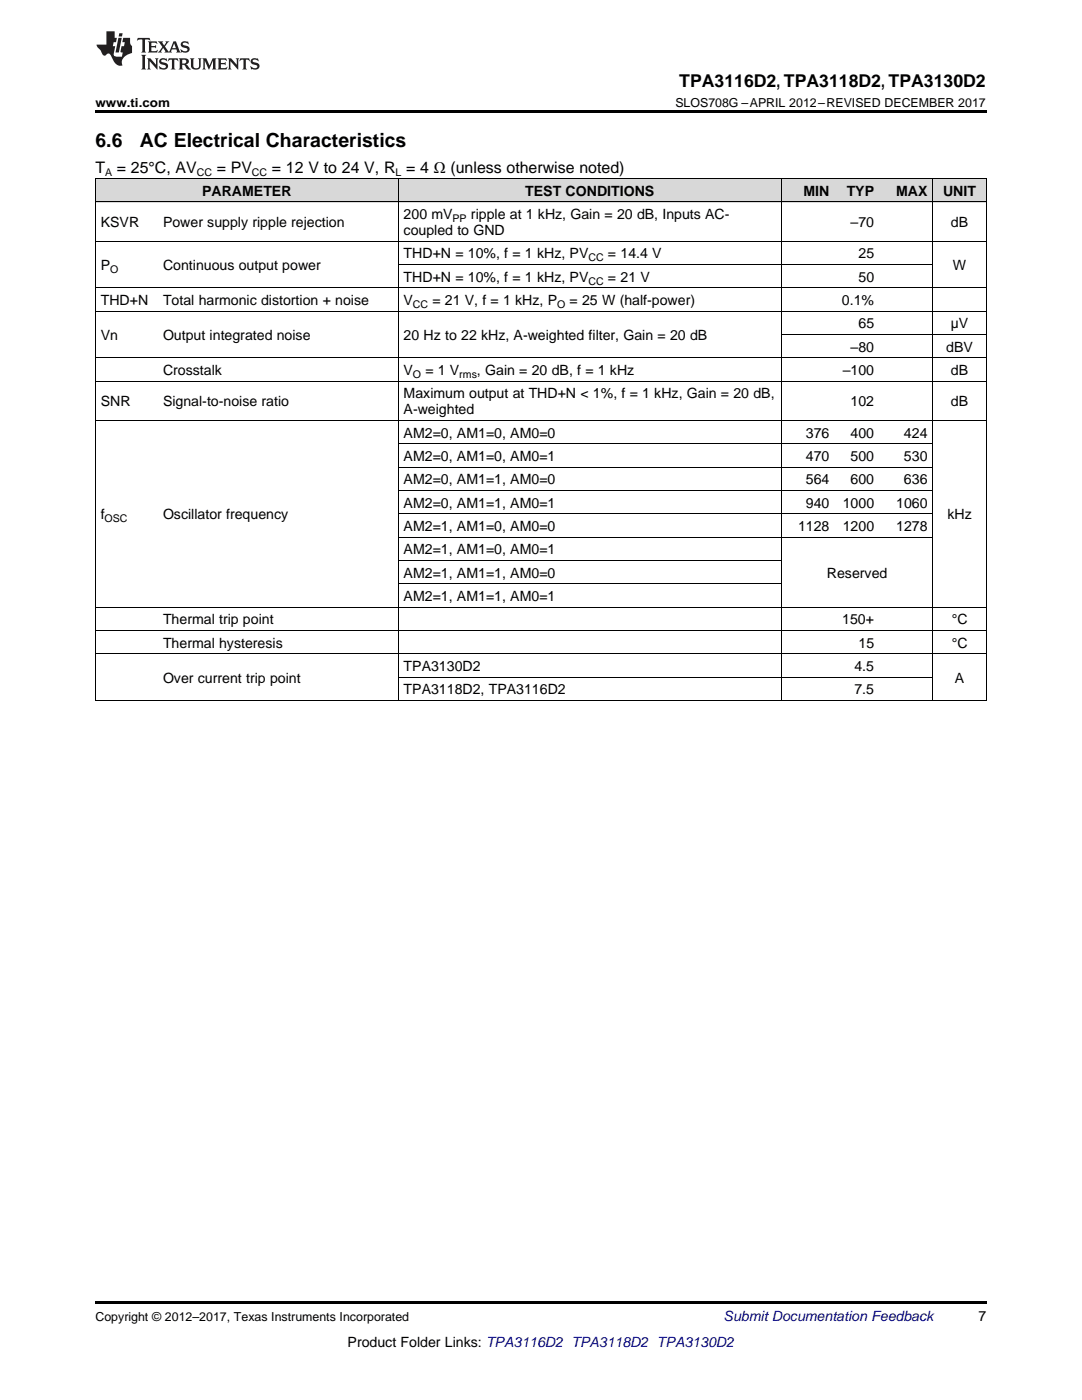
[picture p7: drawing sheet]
<svg xmlns="http://www.w3.org/2000/svg" width="216mm" height="279mm" viewBox="0 0 216 279" stroke-linecap="round" stroke-linejoin="round" font-family="sans-serif">
<defs><g id="words">
<g font-size="3.9">
<text x="19" y="29.3">6.6</text>
<text x="27.9" y="29.3">AC Electrical Characteristics</text>
</g>
<text font-size="3.5" x="135.5" y="17.3">TPA3116D2, TPA3118D2, TPA3130D2</text>
<g font-size="3.2">
<text x="19" y="34.4">T</text>
<text x="23.3" y="34.4">= 25°C, AV</text>
<text x="43.3" y="34.4">= PV</text>
<text x="54.3" y="34.4">= 12 V to 24 V, R = 4 Ω (unless otherwise noted)</text>
</g>
<g font-size="2.8">
<text x="40.3" y="39.1">PARAMETER</text>
<text x="104.8" y="39.1">TEST CONDITIONS</text>
<text x="160.3" y="39.1">MIN</text>
<text x="168.9" y="39.1">TYP</text>
<text x="178.8" y="39.1">MAX</text>
<text x="188.2" y="39.1">UNIT</text>
<text x="20.1" y="45.3">KSVR</text>
<text x="32.5" y="45.3">Power supply ripple rejection</text>
<text x="80.5" y="43.7">200 mV</text>
<text x="80.5" y="46.9">coupled to GND</text>
<text x="94" y="43.7">ripple at 1 kHz, Gain = 20 dB, Inputs AC-</text>
<text x="169.7" y="45.3">–70</text>
<text x="189.8" y="45.3">dB</text>
<text x="20.1" y="53.9">P</text>
<text x="32.5" y="53.9">Continuous output power</text>
<text x="80.5" y="51.6">THD+N = 10%, f = 1 kHz, PV</text>
<text x="121.3" y="51.6">= 14.4 V</text>
<text x="171.3" y="51.6">25</text>
<text x="190.1" y="53.9">W</text>
<text x="80.5" y="56.2">THD+N = 10%, f = 1 kHz, PV</text>
<text x="121.3" y="56.2">= 21 V</text>
<text x="171.3" y="56.2">50</text>
<text x="20.1" y="60.9">THD+N</text>
<text x="32.5" y="60.9">Total harmonic distortion + noise</text>
<text x="80.5" y="60.9">V</text>
<text x="86.3" y="60.9">= 21 V, f = 1 kHz, P</text>
<text x="113.7" y="60.9">= 25 W (half-power)</text>
<text x="168" y="60.9">0.1%</text>
<text x="171.3" y="65.5">65</text>
<text x="189.7" y="65.5">µV</text>
<text x="20.1" y="67.9">Vn</text>
<text x="32.5" y="67.9">Output integrated noise</text>
<text x="80.5" y="67.9">20 Hz to 22 kHz, A-weighted filter, Gain = 20 dB</text>
<text x="169.7" y="70.2">–80</text>
<text x="188.8" y="70.2">dBV</text>
<text x="32.5" y="74.9">Crosstalk</text>
<text x="80.5" y="74.9">V</text>
<text x="84.9" y="74.9">= 1 V</text>
<text x="95.2" y="74.9">, Gain = 20 dB, f = 1 kHz</text>
<text x="168.2" y="74.9">–100</text>
<text x="189.8" y="74.9">dB</text>
<text x="20.1" y="81.1">SNR</text>
<text x="32.5" y="81.1">Signal-to-noise ratio</text>
<text x="80.5" y="79.5">Maximum output at THD+N &lt; 1%, f = 1 kHz, Gain = 20 dB,</text>
<text x="80.5" y="82.7">A-weighted</text>
<text x="169.7" y="81.1">102</text>
<text x="189.8" y="81.1">dB</text>
<text x="80.5" y="87.3">AM2=0, AM1=0, AM0=0</text>
<text x="160.8" y="87.3">376</text>
<text x="169.7" y="87.3">400</text>
<text x="180.4" y="87.3">424</text>
<text x="80.5" y="92">AM2=0, AM1=0, AM0=1</text>
<text x="160.8" y="92">470</text>
<text x="169.7" y="92">500</text>
<text x="180.4" y="92">530</text>
<text x="80.5" y="96.7">AM2=0, AM1=1, AM0=0</text>
<text x="80.5" y="101.3">AM2=0, AM1=1, AM0=1</text>
<text x="160.8" y="96.7">564</text>
<text x="160.8" y="101.3">940</text>
<text x="168.2" y="101.3">1000</text>
<text x="169.7" y="96.7">600</text>
<text x="178.8" y="101.3">1060</text>
<text x="180.4" y="96.7">636</text>
<text x="20.1" y="103.6">f</text>
<text x="32.5" y="103.6">Oscillator frequency</text>
<text x="80.5" y="106">AM2=1, AM1=0, AM0=0</text>
<text x="159.2" y="106">1128</text>
<text x="168.2" y="106">1200</text>
<text x="178.8" y="106">1278</text>
<text x="189.1" y="103.6">kHz</text>
<text x="80.5" y="110.6">AM2=1, AM1=0, AM0=1</text>
<text x="80.5" y="115.3">AM2=1, AM1=1, AM0=0</text>
<text x="80.5" y="119.9">AM2=1, AM1=1, AM0=1</text>
<text x="165" y="115.3">Reserved</text>
<text x="32.5" y="124.6">Thermal trip point</text>
<text x="168.1" y="124.6">150+</text>
<text x="189.9" y="124.6">°C</text>
<text x="32.5" y="129.3">Thermal hysteresis</text>
<text x="171.3" y="129.3">15</text>
<text x="189.9" y="129.3">°C</text>
<text x="32.5" y="136.2">Over current trip point</text>
<text x="80.5" y="133.9">TPA3130D2</text>
<text x="170.5" y="133.9">4.5</text>
<text x="190.5" y="136.2">A</text>
<text x="80.5" y="138.6">TPA3118D2, TPA3116D2</text>
<text x="170.5" y="138.6">7.5</text>
<text x="195.3" y="263.6">7</text>
<text x="69.4" y="268.9">Product Folder Links: TPA3116D2 TPA3118D2 TPA3130D2</text>
</g>
<text font-size="2.8" fill="#0000c8" x="144.4" y="263.6">Submit Documentation Feedback</text>
<g font-size="2.5">
<text x="19" y="21.4">www.ti.com</text>
<text x="134.8" y="21.4">SLOS708G –APRIL 2012–REVISED DECEMBER 2017</text>
<text x="19" y="263.6">Copyright © 2012–2017, Texas Instruments Incorporated</text>
</g>
<g font-size="2.1">
<text x="21" y="35.1">A</text>
<text x="39.3" y="35.1">CC</text>
<text x="50.3" y="35.1">CC</text>
<text x="78.9" y="35.1">L</text>
<text x="90.3" y="44.3">PP</text>
<text x="117.4" y="52.1">CC</text>
<text x="22" y="54.5">O</text>
<text x="117.4" y="56.8">CC</text>
<text x="82.4" y="61.5">CC</text>
<text x="111.2" y="61.5">O</text>
<text x="82.4" y="75.4">O</text>
<text x="91.7" y="75.4">rms</text>
<text x="20.9" y="104.2">OSC</text>
</g>
</g></defs>
<g fill="#d8d8d8">
<path d="M19 35.7h12.5v4.7h-12.5z"/>
<path d="M31.5 35.7h48v4.7h-48z"/>
<path d="M79.5 35.7h76.4v4.7h-76.4z"/>
<path d="M155.9 35.7h10.7v4.7h-10.7z"/>
<path d="M166.6 35.7h8.9v4.7h-8.9z"/>
<path d="M175.5 35.7h10.7v4.7h-10.7z"/>
<path d="M186.2 35.7h10.6v4.7h-10.6z"/>
</g>
<path d="M19 22h177.8v.5h-177.8zM19 139.8h.2zM79.4 139.8h.1zM155.8 139.8h.1zM186.1 139.8h.1zM196.7 139.8h.1zM19 259.7h177.8v.5h-177.8z" fill="#000"/>
<g fill="none" stroke="#000" stroke-width=".2">
<path d="M19 35.6l177.8 .1v104.1M19.1 35.7v104.1M79.4 35.7v104.1M155.9 35.7v104.1M186.1 35.7v104.1M19 57.4h177.8M19 48.1h177.8M19 40.3h177.8M79.5 52.8h106.7M19 76.1h177.8M19 71.4h177.8M19 62.1h177.8"/>
<path d="M155.9 66.8h40.9M19 83.9h177.8M79.5 97.9h106.7M79.5 93.2h106.7M79.5 88.6h106.7M79.5 116.5h76.4M79.5 111.8h76.4M79.5 107.2h106.7M79.5 102.5h106.7M19 139.8h177.8M19 130.5h177.8M19 125.8h177.8"/>
<path d="M19 121.2h177.8M79.5 135.1h106.7"/>
</g>
<g fill="#231f20">
<path d="M27.5 7.6l-.1 .5 .4-.2h.6v.1v2.1l-.2 .4h1l-.3-.4v-2.1l.1-.1h.5l.5 .2-.2-.5zM29.5 8.3l.2 .3v1.5l-.2 .4h1.8l.2-.6a1.04 1.04 0 0 1-1.3 .2v-.7h.6l.3 .2v-.6l-.3 .2h-.6v-.6l.8-.1 .4 .3-.2-.5zM31.5 8.3l.9 1.1-.9 1.1h.8l-.2-.2 .5-.7 .4 .7-.2 .2h1.5l-.1-.2 .1-.4h.9l.1 .4-.2 .2h1l-.3-.3-.7-1.9h-.5l-.9 2-.8-1 .9-1h-.8l.1 .3-.3 .5-.4-.6 .2-.2zM34.7 8.6l.4 1h-.7zM36.3 8.4a.63 .63 0 0 0-.2 .7 .63 .63 0 0 0 .6 .4l.6 .2 .1 .2a.75 .75 0 0 1-.7 .4 .75 .75 0 0 1-.6-.5l.1 .7 .1-.1a1.11 1.11 0 0 0 1.5-.6 1.13 1.13 0 0 0-1.2-.8l-.1-.4a1.04 1.04 0 0 1 1.2 .2l-.2-.5-.1 .1-.5-.2zM28.2 10.9l.2 .4v2.2l-.2 .4h1l-.3-.4v-2.2l.3-.4zM29.3 11.6l.3 .4v1.5l-.3 .4h.8l-.2-.4v-1.3l1.5 1.7v-1.9l.2-.4h-.7l.2 .4v.9l-1.1-1.3zM32 11.8a.62 .62 0 0 0-.2 .7 .62 .62 0 0 0 .6 .4l.6 .1 .1 .3a.76 .76 0 0 1-.7 .3 .76 .76 0 0 1-.6-.4l.1 .7 .1-.1a1.11 1.11 0 0 0 1.5-.6 1.13 1.13 0 0 0-1.2-.8l-.1-.4a1.04 1.04 0 0 1 1.2 .2l-.2-.6-.1 .1-.5-.1zM33.7 11.6l-.2 .6a.61 .61 0 0 1 .8-.3v1.6l-.2 .4h.9l-.2-.4v-1.6a.63 .63 0 0 1 .8 .3l-.2-.6zM35.6 11.6l.3 .4v1.5l-.3 .4h1l-.2-.2v-.8l.5 .2a.76 .76 0 0 0 1.2 .7l-1-1a.58 .58 0 0 0 .6-.5 .58 .58 0 0 0-.5-.6zM36.4 11.9h.1a.45 .45 0 0 1 .5 .1 .45 .45 0 0 1 .1 .5l-.7 .2zM37.9 11.6l.2 .2a2.17 2.17 0 0 0 .3 1.9 .99 .99 0 0 0 1.6-.6v-1.1l.2-.4h-.7l.2 .2a1.92 1.92 0 0 1-.2 1.8 .6 .6 0 0 1-.9-.5v-1.1l.2-.4zM40.4 11.6l.2 .4v1.5l-.2 .4h.7l-.2-.4v-1.4l.8 1.8 .8-1.8v1.4l-.2 .4h.9l-.2-.4v-1.5l.2-.4h-.8l-.6 1.5-.6-1.5zM43.4 11.6l.2 .4v1.5l-.2 .4h1.8l.2-.6a1.04 1.04 0 0 1-1.3 .1v-.6h.5l.4 .2v-.6l-.4 .2h-.5v-.7h.8l.3 .3-.1-.6zM45.5 11.6l.2 .4v1.5l-.2 .4h.7l-.2-.4v-1.3l1.5 1.7v-1.9l.2-.4h-.7l.2 .4v.9l-1.1-1.3zM47.9 11.6l-.1 .6a.61 .61 0 0 1 .8-.3v1.6l-.3 .4h1l-.3-.4 .1-1.6a.63 .63 0 0 1 .7 .3l-.1-.6zM50.2 11.8a.62 .62 0 0 0-.2 .7 .62 .62 0 0 0 .6 .4l.6 .1 .2 .3a.76 .76 0 0 1-.8 .3 .76 .76 0 0 1-.6-.4l.1 .7 .2-.1a1.11 1.11 0 0 0 1.5-.6 1.13 1.13 0 0 0-1.3-.8l-.1-.4a1.04 1.04 0 0 1 1.2 .2l-.1-.6-.2 .1-.5-.1z"/>
<path d="M21.2 6.3v2.6h-1.9l.1 .4 .7 .9a.91 .91 0 0 0 1 .8 .56 .56 0 0 1 .5-.3 .56 .56 0 0 1 .5 .3l.4 .8a1.53 1.53 0 0 0 1.9 1.2 1.54 1.54 0 0 1 1-2.1l.9-.3v-1.4a1.52 1.52 0 0 1-.3-1.6h-1.4l-.2 .8h.5l-.2 .8h-.4l-.2 1v.2l.4 .1-.2 .8a1.93 1.93 0 0 1-1.6-.3l.3-1.8h-.5l.2-.8h.4l.2-.8h-.4v-1.3zM23.6 7.6l-.6 2.9h.7l.6-2.9zM23.8 6.6l-.1 .7h.6l.2-.7z"/>
</g>
<use href="#words"/>
</svg>
